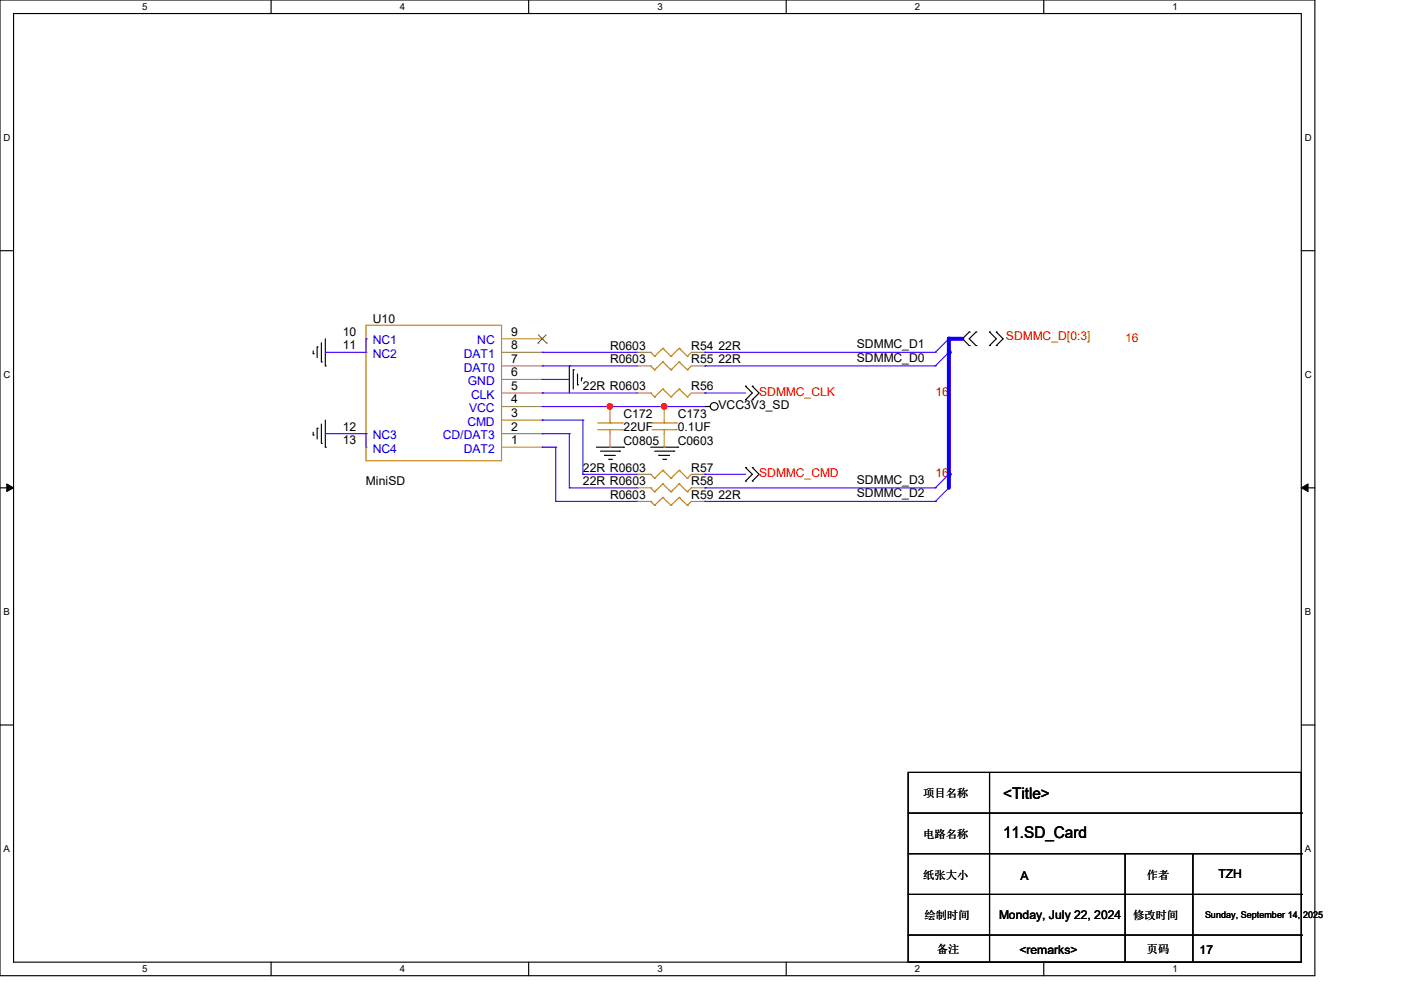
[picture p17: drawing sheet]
<svg xmlns="http://www.w3.org/2000/svg" width="210mm" height="148mm" viewBox="0 0 210 148" stroke-linecap="round" stroke-linejoin="round" font-family="sans-serif">
<defs><g id="words">
<g font-size="2.4">
<text x="150.4" y="119.8">&lt;Title&gt;</text>
<text x="150.4" y="125.7">11.SD_Card</text>
</g>
<g font-size="1.8">
<text x="51.4" y="50.3">10</text>
<text x="51.4" y="52.4">11</text>
<text x="55.9" y="48.4">U10</text>
<text x="76.6" y="50.3">9</text>
<text x="76.6" y="52.4">8</text>
<text x="91.4" y="52.5">R0603</text>
<text x="103.6" y="52.5">R54 22R</text>
<text x="128.4" y="52.2">SDMMC_D1</text>
<text x="76.6" y="54.4">7</text>
<text x="76.6" y="56.4">6</text>
<text x="76.6" y="58.5">5</text>
<text x="87.4" y="58.5">22R R0603</text>
<text x="91.4" y="54.5">R0603</text>
<text x="103.6" y="54.5">R55 22R</text>
<text x="103.6" y="58.5">R56</text>
<text x="128.4" y="54.2">SDMMC_D0</text>
<text x="51.4" y="64.6">12</text>
<text x="76.6" y="60.5">4</text>
<text x="76.6" y="62.5">3</text>
<text x="76.6" y="64.6">2</text>
<text x="93.5" y="62.6">C172</text>
<text x="93.5" y="64.6">22UF</text>
<text x="101.6" y="62.6">C173</text>
<text x="101.6" y="64.6">0.1UF</text>
<text x="107.7" y="61.4">VCC3V3_SD</text>
<text x="51.4" y="66.6">13</text>
<text x="76.6" y="66.6">1</text>
<text x="87.4" y="70.7">22R R0603</text>
<text x="93.5" y="66.7">C0805</text>
<text x="101.6" y="66.7">C0603</text>
<text x="103.6" y="70.7">R57</text>
<text x="54.9" y="72.8">MiniSD</text>
<text x="87.4" y="72.8">22R R0603</text>
<text x="91.4" y="74.8">R0603</text>
<text x="103.6" y="72.8">R58</text>
<text x="103.6" y="74.8">R59 22R</text>
<text x="128.4" y="74.5">SDMMC_D2</text>
<text x="128.4" y="72.5">SDMMC_D3</text>
<text x="153" y="131.9">A</text>
<text x="182.7" y="131.7">TZH</text>
<text x="149.8" y="137.8">Monday, July 22, 2024</text>
<text x="152.8" y="143.1">&lt;remarks&gt;</text>
<text x="179.8" y="143.1">17</text>
</g>
<g font-size="1.8" fill="#00c">
<text x="55.9" y="51.6">NC1</text>
<text x="55.9" y="53.7">NC2</text>
<text x="69.5" y="53.7">DAT1</text>
<text x="71.5" y="51.6">NC</text>
<text x="69.5" y="55.7">DAT0</text>
<text x="70.1" y="57.7">GND</text>
<text x="70.6" y="59.8">CLK</text>
<text x="55.9" y="65.9">NC3</text>
<text x="66.4" y="65.9">CD/DAT3</text>
<text x="70.1" y="63.8">CMD</text>
<text x="70.3" y="61.8">VCC</text>
<text x="55.9" y="67.9">NC4</text>
<text x="69.5" y="67.9">DAT2</text>
</g>
<g font-size="1.8" fill="#f00">
<text x="150.8" y="51">SDMMC_D[0:3]</text>
<text x="168.7" y="51.2">16</text>
<text x="113.8" y="59.4">SDMMC_CLK</text>
<text x="140.2" y="59.4">16</text>
<text x="113.8" y="71.5">SDMMC_CMD</text>
<text x="140.2" y="71.5">16</text>
</g>
<g font-size="1.7">
<text x="138.4" y="119.5">项目名称</text>
<text x="138.4" y="125.6">电路名称</text>
<text x="138.4" y="131.7">纸张大小</text>
<text x="171.9" y="131.7">作者</text>
<text x="138.6" y="137.8">绘制时间</text>
<text x="169.9" y="137.8">修改时间</text>
<text x="140.4" y="142.9">备注</text>
<text x="171.9" y="142.9">页码</text>
</g>
<g font-size="1.4">
<text x="21.3" y="1.5">5</text>
<text x="59.9" y="1.5">4</text>
<text x="98.6" y="1.5">3</text>
<text x="137.2" y="1.5">2</text>
<text x="175.8" y="1.5">1</text>
<text x=".5" y="21.1">D</text>
<text x="195.6" y="21.1">D</text>
<text x=".5" y="56.7">C</text>
<text x="195.6" y="56.7">C</text>
<text x=".5" y="92.2">B</text>
<text x="195.6" y="92.2">B</text>
<text x=".5" y="127.8">A</text>
<text x="195.6" y="127.8">A</text>
<text x="180.6" y="137.7">Sunday, September 14, 2025</text>
<text x="21.3" y="145.8">5</text>
<text x="59.9" y="145.8">4</text>
<text x="98.6" y="145.8">3</text>
<text x="137.2" y="145.8">2</text>
<text x="175.8" y="145.8">1</text>
</g>
</g></defs>
<path d="M0 0h197.1v146.3h-197.1zM2 2h193.1v142.3h-193.1z" fill="none" stroke="#000" stroke-width=".17"/>
<g fill="#fff">
<path d="M21.3 .2h.8v1.6h-.8z"/>
<path d="M21.3 144.5h.8v1.6h-.8z"/>
</g>
<path d="M40.6 0v2M40.6 144.3v2" fill="none" stroke="#000" stroke-width=".17"/>
<g fill="#fff">
<path d="M59.9 .2h.8v1.6h-.8z"/>
<path d="M59.9 144.5h.8v1.6h-.8z"/>
</g>
<path d="M79.2 0v2M79.2 144.3v2" fill="none" stroke="#000" stroke-width=".17"/>
<g fill="#fff">
<path d="M98.6 .2h.7v1.6h-.7z"/>
<path d="M98.6 144.5h.7v1.6h-.7z"/>
</g>
<path d="M117.9 0v2M117.9 144.3v2" fill="none" stroke="#000" stroke-width=".17"/>
<g fill="#fff">
<path d="M137.2 .2h.7v1.6h-.7z"/>
<path d="M137.2 144.5h.7v1.6h-.7z"/>
</g>
<path d="M156.5 0v2M156.5 144.3v2" fill="none" stroke="#000" stroke-width=".17"/>
<g fill="#fff">
<path d="M175.8 .2h.7v1.6h-.7z"/>
<path d="M175.8 144.5h.7v1.6h-.7z"/>
<path d="M.5 19.8h1v1.6h-1z"/>
<path d="M195.6 19.8h1v1.6h-1z"/>
<path d="M.5 55.4h1v1.6h-1z"/>
<path d="M195.6 55.4h1v1.6h-1z"/>
</g>
<path d="M0 37.6h2M195.1 37.6h2" fill="none" stroke="#000" stroke-width=".17"/>
<g fill="#fff">
<path d="M.5 90.9h.9v1.6h-.9z"/>
<path d="M195.6 90.9h.9v1.6h-.9z"/>
</g>
<path d="M0 73.2h2M195.1 73.2h2" fill="none" stroke="#000" stroke-width=".17"/>
<path d="M1 72.6l1 .6-1 .5zM195.1 73.2l1-.6v1.1z" fill="#000" stroke="#000" stroke-width=".15"/>
<g fill="#fff">
<path d="M.5 126.5h.9v1.6h-.9z"/>
<path d="M195.6 126.5h.9v1.6h-.9z"/>
</g>
<g fill="none" stroke="#000" stroke-width=".17">
<path d="M46.9 53h.1M46.9 52.6v.4M47.5 52h.1M47.5 52v1.6M48.2 54.3h.1M48.2 51.4v2.9M48.8 54.9h.1M48.8 50.8v4.1M85.3 54.9h.1M85.3 54.9v4M85.9 55.5h.1M85.9 55.5v2.8"/>
<path d="M86.6 57.7h.1M86.6 56.1v1.6M87.2 56.7h.1M87.2 56.7v.4M111.8 59.9h.1M111.8 57.9h.1M111.8 57.9l1 1-1 1M112.8 59.9h.1M112.8 57.9h.1M112.8 57.9l1 1-1 1M145.3 51.8h.1M145.3 49.8h.1"/>
<path d="M145.3 49.8l-1 1 1 1M146.3 49.8h.1M146.3 51.8h.1M146.3 49.8l-1 1 1 1M148.3 49.8h.1M148.3 51.8h.1M148.3 49.8l1.1 1-1.1 1M149.4 49.8h.1M149.4 51.8h.1M149.4 49.8l1 1-1 1M46.9 65.2h.1M46.9 64.8v.4"/>
<path d="M47.5 64.2h.1M47.5 64.2v1.6M48.2 66.5h.1M48.2 63.6v2.9M48.8 67.1h.1M48.8 63v4.1M89.4 67.1h4.1M90 67.6h2.9M90.6 68.3h.1M90.6 68.3h1.6M91.2 68.9h.5M91.7 68.9h.1"/>
<path d="M92.9 67.6h.1M93.5 67.1h.1M97.5 67.1h4.1M98.1 67.6h2.9M98.8 68.3h.1M98.8 68.3h1.6M99.4 68.9h.4M99.8 68.9h.1M101 67.6h.1M101.6 67.1h.1M105.7 61h.1M105.7 61h.8"/>
<path d="M111.8 72.1h.1M111.8 70.1h.1M111.8 70.1l1 1-1 1M112.8 72.1h.1M112.8 70.1h.1M112.8 70.1l1 1-1 1M0 108.7h2M136.1 115.8h59v28.5h-59zM148.3 115.8v28.5M195.1 108.7h2M136.1 134.1h59M136.1 128h59"/>
<path d="M136.1 121.9h59M168.7 128v16.3M178.8 128v16.3M195.1 134.1h.1M195.1 128h.1M195.1 121.9h.1M136.1 140.2h59M148.3 144.3h.1M168.7 144.3h.1M178.8 144.3h.1M195.1 140.2h.1"/>
<circle cx="107.1" cy="60.9" r=".58"/>
</g>
<g fill="none" stroke="#4200ff" stroke-width=".17">
<path d="M48.8 52.8h.1M54.9 50.8h.1M54.9 50.8v2h-6.1M81.3 52.8h.1M81.3 54.9h.1M81.3 58.9h.1M81.3 56.9h.1M81.3 52.8h14.2M81.3 54.9h14.2M81.3 58.9h14.2M81.3 56.9h4M105.7 54.9h.1"/>
<path d="M105.7 52.8h.1M105.7 58.9h.1M105.7 52.8h34.5M105.7 54.9h34.5M105.7 58.9h6.1M140.2 54.9h.1M140.2 52.8h.1M142.2 52.8l-2 2.1M142.2 50.8l-2 2M48.8 65h.1M48.8 65h6.1M54.9 65h.1"/>
<path d="M54.9 65v2.1M81.3 63h.1M81.3 65h.1M81.3 67.1h.1M81.3 61h.1M81.3 65h4M81.3 63h6.1M81.3 67.1h2M81.3 61h24.4M83.3 67.1h.1M83.3 75.2h.1M83.3 67.1v8.1"/>
<path d="M83.3 75.2h12.2M85.3 65h.1M85.3 73.2h.1M85.3 65v8.2M85.3 73.2h10.2M87.4 63h.1M87.4 71.1h.1M87.4 63v8.1M87.4 71.1h8.1M91.4 61h.1M99.6 61h.1M105.7 75.2h.1"/>
<path d="M105.7 73.2h.1M105.7 71.1h.1M105.7 71.1h6.1M105.7 73.2h34.5M105.7 75.2h34.5M140.2 75.2h.1M140.2 73.2h.1M142.2 73.2l-2 2M142.2 71.1l-2 2.1"/>
</g>
<g fill="none" stroke="#cc8006" stroke-width=".17">
<path d="M54.9 48.8h20.3v20.3h-20.3zM97.5 54.9h.1M97.5 58.9h.1M97.5 52.8h.1M97.5 54.9l.6 .6M97.5 58.9l.6 .6M97.5 52.8l.6 .6M98.1 55.5h.1M98.1 59.5h.1M98.1 53.4h.1M99.4 54.3h.1M99.4 58.3h.1"/>
<path d="M99.4 52.2h.1M99.4 54.3l1.2 1.2M99.4 54.3l-1.3 1.2M99.4 58.3l1.2 1.2M99.4 58.3l-1.3 1.2M99.4 52.2l1.2 1.2M99.4 52.2l-1.3 1.2M100.6 55.5h.1M100.6 59.5h.1M100.6 53.4h.1M101.8 54.3h.1M101.8 58.3h.1"/>
<path d="M101.8 52.2h.1M101.8 54.3l1.2 1.2M101.8 54.3l-1.2 1.2M101.8 58.3l1.2 1.2M101.8 58.3l-1.2 1.2M101.8 52.2l1.2 1.2M101.8 52.2l-1.2 1.2M103 55.5h.1M103 59.5h.1M103 53.4h.1M103.6 54.9l-.6 .6M103.6 58.9l-.6 .6"/>
<path d="M103.6 52.8l-.6 .6M89.6 64.4h3.7M89.6 63.4h3.7M91.4 63.4h.1M91.4 64.4h.1M91.4 63v.4M91.4 64.4v.6M93.3 64.4h.1M93.3 63.4h.1M97.5 71.1h.1M97.5 73.2h.1M97.5 75.2h.1"/>
<path d="M97.5 71.1l.6 .6M97.5 73.2l.6 .5M97.5 75.2l.6 .6M97.7 64.4h3.7M97.7 63.4h3.7M98.1 71.7h.1M98.1 73.7h.1M98.1 75.8h.1M99.4 70.5h.1M99.4 72.6h.1M99.4 74.6h.1M99.4 70.5l1.2 1.2"/>
<path d="M99.4 70.5l-1.3 1.2M99.4 72.6l1.2 1.1M99.4 72.6l-1.3 1.1M99.4 74.6l1.2 1.2M99.4 74.6l-1.3 1.2M99.6 63.4h.1M99.6 64.4h.1M99.6 63v.4M99.6 64.4v.6M100.6 71.7h.1M100.6 73.7h.1M100.6 75.8h.1"/>
<path d="M101.4 64.4h.1M101.4 63.4h.1M101.8 70.5h.1M101.8 72.6h.1M101.8 74.6h.1M101.8 70.5l1.2 1.2M101.8 70.5l-1.2 1.2M101.8 72.6l1.2 1.1M101.8 72.6l-1.2 1.1M101.8 74.6l1.2 1.2M101.8 74.6l-1.2 1.2M103 71.7h.1"/>
<path d="M103 73.7h.1M103 75.8h.1M103.6 71.1l-.6 .6M103.6 73.2l-.6 .5M103.6 75.2l-.6 .6"/>
</g>
<g fill="none" stroke="#a84" stroke-width=".17">
<path d="M54.9 50.8h.1M54.9 52.8h.1M75.2 50.8h6.1M75.2 52.8h6.1M75.2 54.9h6.1M75.2 56.9h6.1M75.2 58.9h6.1M81.3 50.8h.1M81.3 52.8h.1M81.3 54.9h.1M81.3 56.9h.1M81.3 58.9h.1"/>
<path d="M95.5 54.9h.1M95.5 58.9h.1M95.5 52.8h.1M95.5 52.8h2M95.5 54.9h2M95.5 58.9h2M103.6 52.8h2.1M103.6 54.9h2.1M103.6 58.9h2.1M105.7 54.9h.1M105.7 58.9h.1M105.7 52.8h.1"/>
<path d="M54.9 65h.1M54.9 67.1h.1M75.2 61h6.1M75.2 63h6.1M75.2 65h6.1M75.2 67.1h6.1M81.3 61h.1M81.3 63h.1M81.3 65h.1M81.3 67.1h.1M91.4 61h.1M91.4 67.1h.1"/>
<path d="M91.4 61v2M91.4 65v2.1M95.5 71.1h.1M95.5 73.2h.1M95.5 75.2h.1M95.5 71.1h2M95.5 73.2h2M95.5 75.2h2M99.6 61h.1M99.6 67.1h.1M99.6 61v2M99.6 65v2.1"/>
<path d="M103.6 71.1h2.1M103.6 73.2h2.1M103.6 75.2h2.1M105.7 71.1h.1M105.7 73.2h.1M105.7 75.2h.1"/>
</g>
<path d="M80.6 51.4h.1M80.7 50.2l1.2 1.2M81.9 50.2l-1.3 1.2M81.9 51.4h.1" fill="none" stroke="#804000" stroke-width=".15"/>
<g fill="#f00" stroke="#f00" stroke-width=".17">
<circle cx="91.4" cy="60.9" r=".4"/>
<circle cx="99.5" cy="60.9" r=".4"/>
</g>
<path d="M142.2 50.8v2" fill="none" stroke="#00f" stroke-width=".59"/>
<circle cx="142.2" cy="50.8" r=".3" fill="#00f"/>
<path d="M142.2 52.8v18.3" fill="none" stroke="#00f" stroke-width=".59"/>
<circle cx="142.2" cy="52.8" r=".3" fill="#00f"/>
<path d="M142.2 71.1v2.1" fill="none" stroke="#00f" stroke-width=".59"/>
<circle cx="142.2" cy="71.1" r=".3" fill="#00f"/>
<path d="M142.2 50.8h2.1" fill="none" stroke="#00f" stroke-width=".59"/>
<circle cx="142.2" cy="50.8" r=".3" fill="#00f"/>
<g fill="#f00" stroke="#f00" stroke-width=".17">
<circle cx="91.4" cy="60.9" r=".4"/>
<circle cx="99.5" cy="60.9" r=".4"/>
</g>
<use href="#words"/>
</svg>
